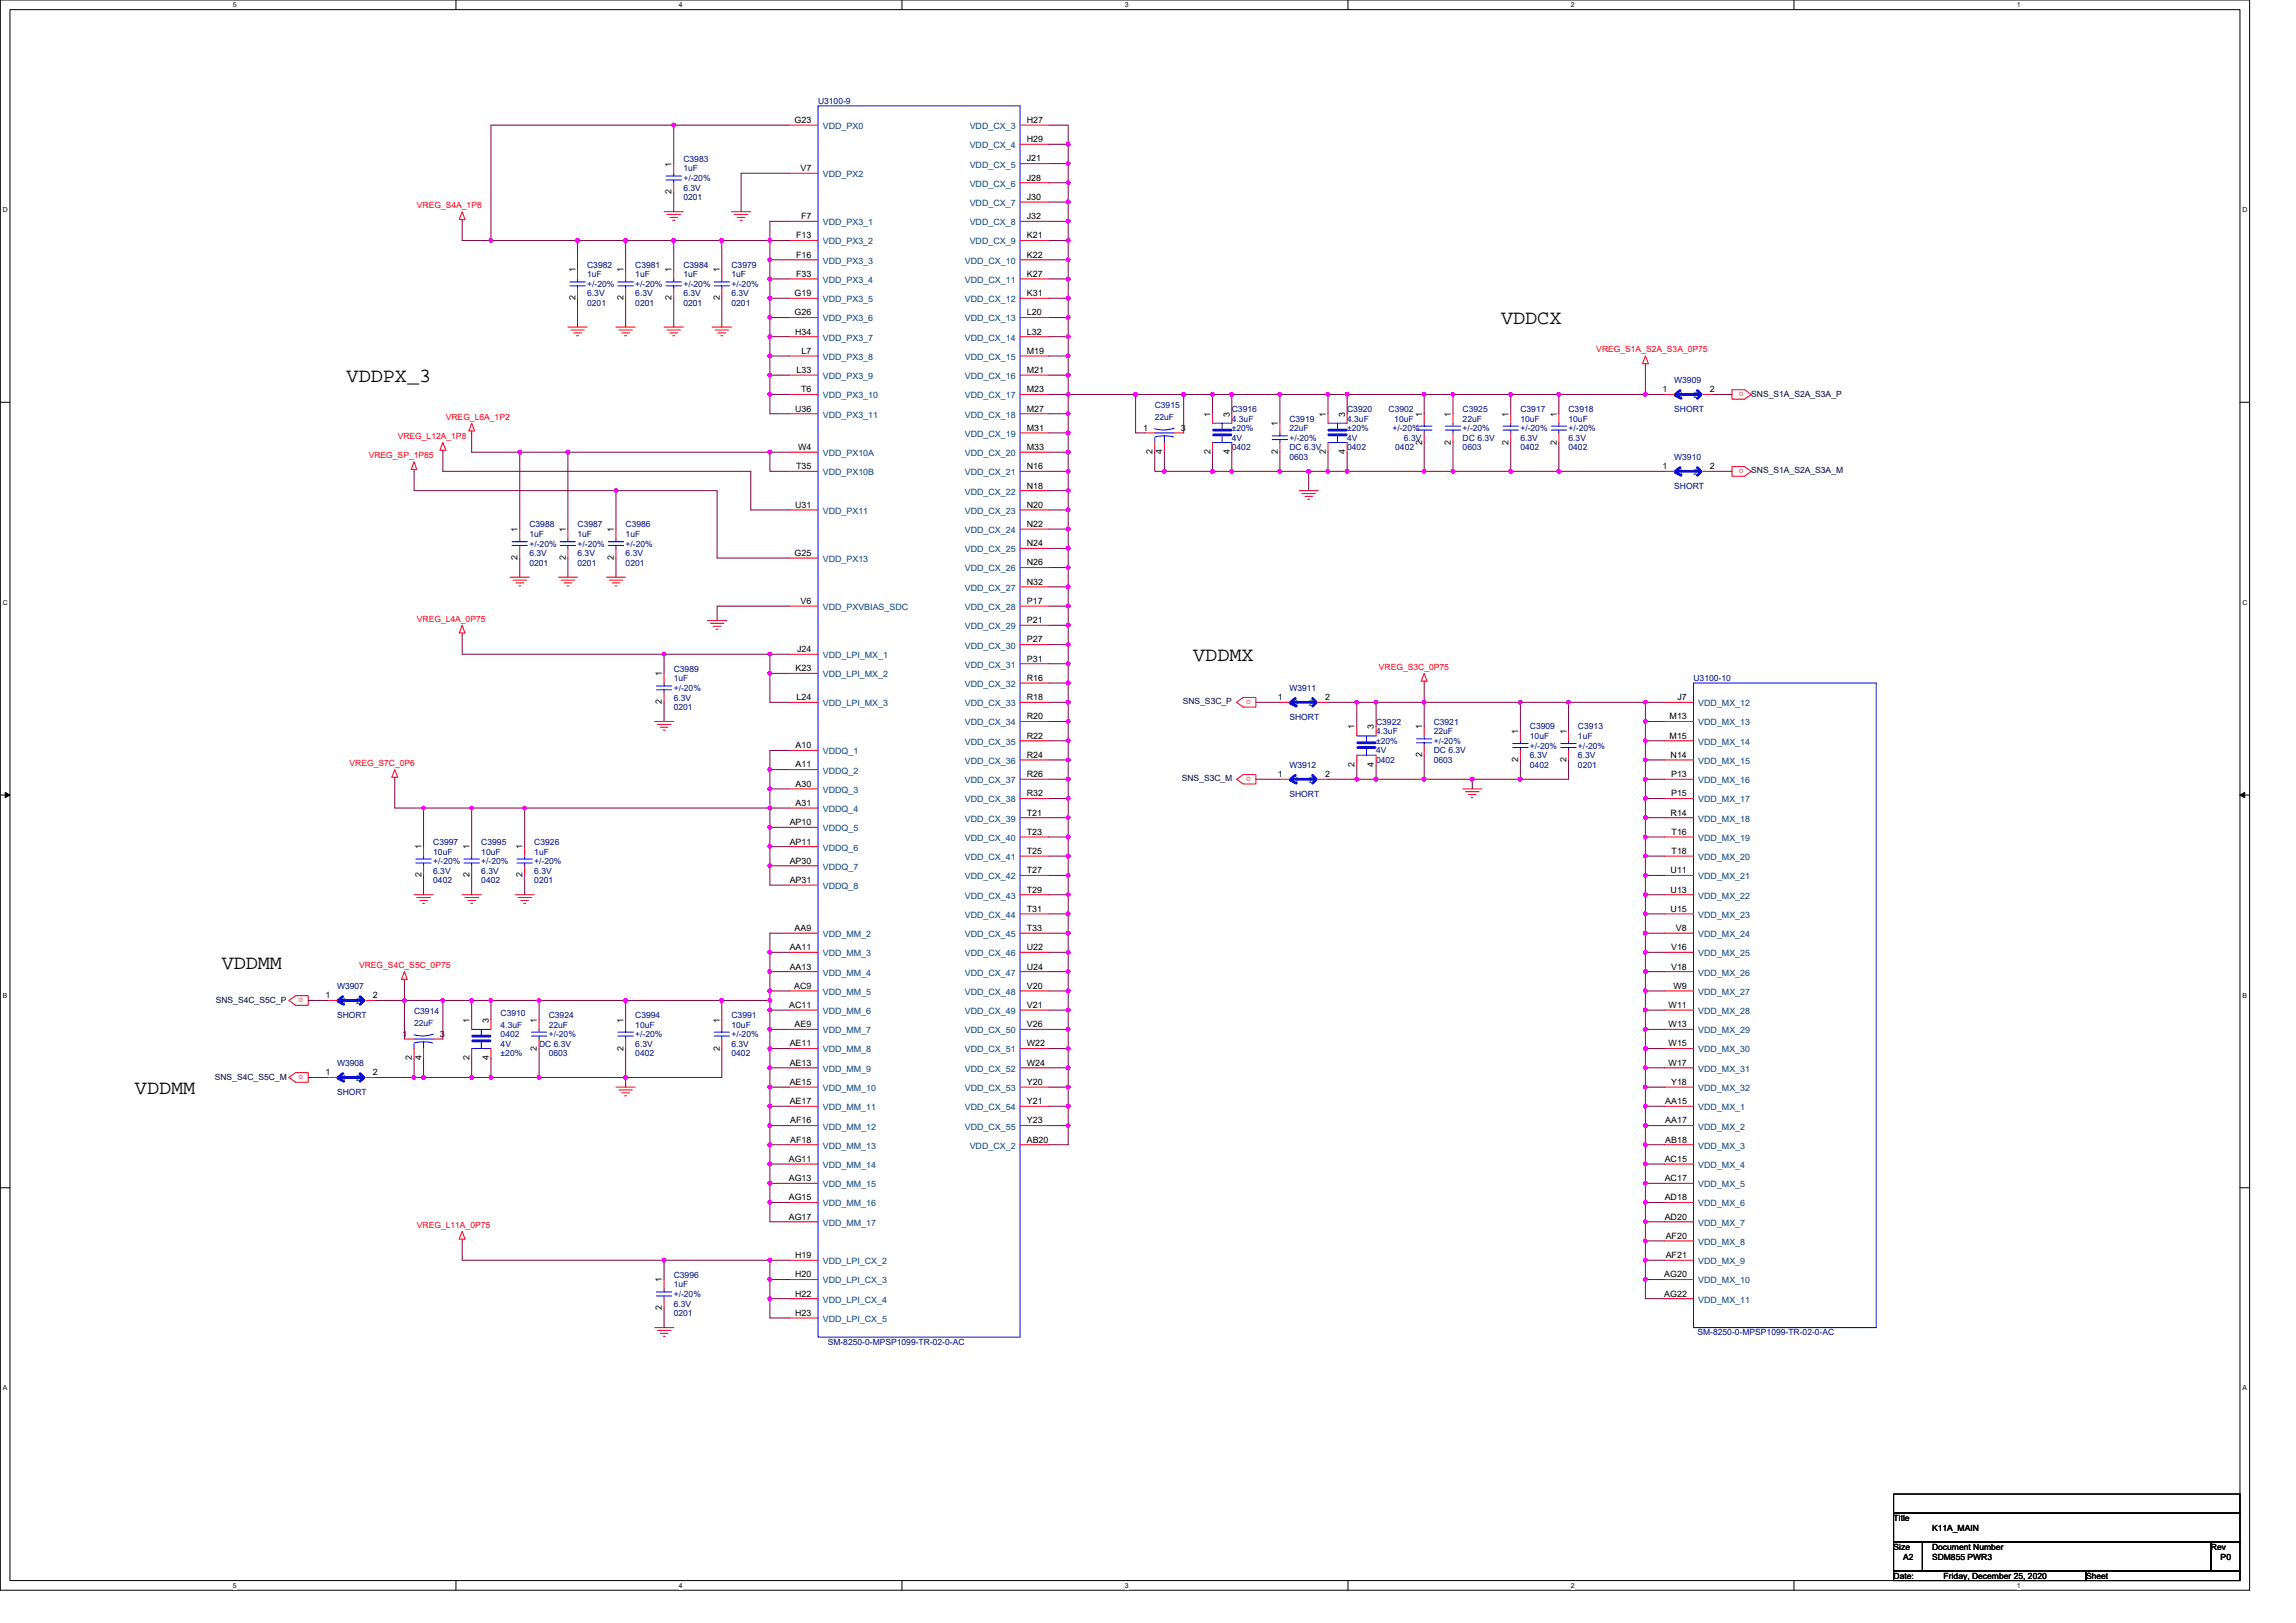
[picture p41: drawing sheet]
<svg xmlns="http://www.w3.org/2000/svg" width="297mm" height="210mm" viewBox="0 0 297 210" stroke-linecap="round" stroke-linejoin="round" font-family="sans-serif">
<defs><g id="words">
<g font-size="2.6">
<text x="194.2" y="41.9">VDDCX</text>
<text x="44.8" y="49.4">VDDPX_3</text>
<text x="154.4" y="85.5">VDDMX</text>
<text x="28.7" y="125.3">VDDMM</text>
<text x="17.5" y="141.5">VDDMM</text>
</g>
<g font-size="1.1">
<text x="102.8" y="15.9">G23</text>
<text x="132.8" y="15.9">H27</text>
<text x="86.9" y="21.5" transform="rotate(-90 86.9 21.5)">1</text>
<text x="103.6" y="22.1">V7</text>
<text x="132.8" y="18.4">H29</text>
<text x="132.8" y="20.9">J21</text>
<text x="132.8" y="23.4">J28</text>
<text x="86.9" y="25.1" transform="rotate(-90 86.9 25.1)">2</text>
<text x="103.6" y="28.4">F7</text>
<text x="132.8" y="25.9">J30</text>
<text x="132.8" y="28.4">J32</text>
<text x="74.4" y="35.2" transform="rotate(-90 74.4 35.2)">1</text>
<text x="80.7" y="35.2" transform="rotate(-90 80.7 35.2)">1</text>
<text x="86.9" y="35.2" transform="rotate(-90 86.9 35.2)">1</text>
<text x="93.1" y="35.2" transform="rotate(-90 93.1 35.2)">1</text>
<text x="103" y="30.8">F13</text>
<text x="103" y="33.3">F16</text>
<text x="103" y="35.8">F33</text>
<text x="132.8" y="33.3">K22</text>
<text x="132.8" y="35.8">K27</text>
<text x="132.8" y="30.8">K21</text>
<text x="74.4" y="38.8" transform="rotate(-90 74.4 38.8)">2</text>
<text x="80.7" y="38.8" transform="rotate(-90 80.7 38.8)">2</text>
<text x="86.9" y="38.8" transform="rotate(-90 86.9 38.8)">2</text>
<text x="93.1" y="38.8" transform="rotate(-90 93.1 38.8)">2</text>
<text x="102.8" y="38.3">G19</text>
<text x="102.8" y="40.8">G26</text>
<text x="132.8" y="38.3">K31</text>
<text x="132.8" y="40.8">L20</text>
<text x="102.9" y="43.3">H34</text>
<text x="103.7" y="45.8">L7</text>
<text x="132.8" y="43.3">L32</text>
<text x="132.8" y="45.8">M19</text>
<text x="102.9" y="53.3">U36</text>
<text x="103.1" y="48.3">L33</text>
<text x="103.6" y="50.8">T6</text>
<text x="132.8" y="48.3">M21</text>
<text x="132.8" y="50.8">M23</text>
<text x="132.8" y="53.3">M27</text>
<text x="156.6" y="53.9" transform="rotate(-90 156.6 53.9)">1</text>
<text x="159.1" y="53.9" transform="rotate(-90 159.1 53.9)">3</text>
<text x="171.5" y="53.9" transform="rotate(-90 171.5 53.9)">1</text>
<text x="174" y="53.9" transform="rotate(-90 174 53.9)">3</text>
<text x="184" y="53.9" transform="rotate(-90 184 53.9)">1</text>
<text x="187.7" y="53.9" transform="rotate(-90 187.7 53.9)">1</text>
<text x="195.2" y="53.9" transform="rotate(-90 195.2 53.9)">1</text>
<text x="201.4" y="53.9" transform="rotate(-90 201.4 53.9)">1</text>
<text x="215.1" y="50.8">1</text>
<text x="221.2" y="50.8">2</text>
<text x="103.2" y="58.2">W4</text>
<text x="132.8" y="55.7">M31</text>
<text x="132.8" y="58.2">M33</text>
<text x="147.9" y="55.7">1</text>
<text x="149.1" y="58.8" transform="rotate(-90 149.1 58.8)">2</text>
<text x="150.4" y="58.8" transform="rotate(-90 150.4 58.8)">4</text>
<text x="152.8" y="55.7">3</text>
<text x="156.6" y="58.8" transform="rotate(-90 156.6 58.8)">2</text>
<text x="159.1" y="58.8" transform="rotate(-90 159.1 58.8)">4</text>
<text x="165.3" y="58.8" transform="rotate(-90 165.3 58.8)">2</text>
<text x="165.3" y="55.1" transform="rotate(-90 165.3 55.1)">1</text>
<text x="171.5" y="58.8" transform="rotate(-90 171.5 58.8)">2</text>
<text x="174" y="58.8" transform="rotate(-90 174 58.8)">4</text>
<text x="184" y="57.5" transform="rotate(-90 184 57.5)">2</text>
<text x="187.7" y="57.5" transform="rotate(-90 187.7 57.5)">2</text>
<text x="195.2" y="57.5" transform="rotate(-90 195.2 57.5)">2</text>
<text x="201.4" y="57.5" transform="rotate(-90 201.4 57.5)">2</text>
<text x="102.9" y="65.7">U31</text>
<text x="103" y="60.7">T35</text>
<text x="132.8" y="60.7">N16</text>
<text x="132.8" y="63.2">N18</text>
<text x="132.8" y="65.7">N20</text>
<text x="215.1" y="60.7">1</text>
<text x="221.2" y="60.7">2</text>
<text x="67" y="68.8" transform="rotate(-90 67 68.8)">1</text>
<text x="73.2" y="68.8" transform="rotate(-90 73.2 68.8)">1</text>
<text x="79.4" y="68.8" transform="rotate(-90 79.4 68.8)">1</text>
<text x="102.8" y="71.9">G25</text>
<text x="132.8" y="68.2">N22</text>
<text x="132.8" y="70.7">N24</text>
<text x="67" y="72.5" transform="rotate(-90 67 72.5)">2</text>
<text x="73.2" y="72.5" transform="rotate(-90 73.2 72.5)">2</text>
<text x="79.4" y="72.5" transform="rotate(-90 79.4 72.5)">2</text>
<text x="132.8" y="73.2">N26</text>
<text x="132.8" y="75.6">N32</text>
<text x="103.6" y="78.1">V6</text>
<text x="132.8" y="78.1">P17</text>
<text x="132.8" y="80.6">P21</text>
<text x="132.8" y="83.1">P27</text>
<text x="85.6" y="87.5" transform="rotate(-90 85.6 87.5)">1</text>
<text x="102.9" y="86.8">K23</text>
<text x="103.1" y="84.4">J24</text>
<text x="132.8" y="85.6">P31</text>
<text x="132.8" y="88.1">R16</text>
<text x="85.6" y="91.1" transform="rotate(-90 85.6 91.1)">2</text>
<text x="103.1" y="90.6">L24</text>
<text x="132.8" y="90.6">R18</text>
<text x="132.8" y="93.1">R20</text>
<text x="132.8" y="95.6">R22</text>
<text x="165.3" y="90.6">1</text>
<text x="171.4" y="90.6">2</text>
<text x="175.3" y="94.3" transform="rotate(-90 175.3 94.3)">1</text>
<text x="177.8" y="94.3" transform="rotate(-90 177.8 94.3)">3</text>
<text x="184" y="94.3" transform="rotate(-90 184 94.3)">1</text>
<text x="196.4" y="95" transform="rotate(-90 196.4 95)">1</text>
<text x="202.6" y="95" transform="rotate(-90 202.6 95)">1</text>
<text x="216" y="93.1">M13</text>
<text x="216" y="95.6">M15</text>
<text x="217" y="90.6">J7</text>
<text x="102.9" y="96.8">A10</text>
<text x="102.9" y="99.3">A11</text>
<text x="102.9" y="101.8">A30</text>
<text x="132.8" y="98">R24</text>
<text x="132.8" y="100.5">R26</text>
<text x="165.3" y="100.5">1</text>
<text x="171.4" y="100.5">2</text>
<text x="175.3" y="99.2" transform="rotate(-90 175.3 99.2)">2</text>
<text x="177.8" y="99.2" transform="rotate(-90 177.8 99.2)">4</text>
<text x="184" y="98" transform="rotate(-90 184 98)">2</text>
<text x="196.4" y="98.6" transform="rotate(-90 196.4 98.6)">2</text>
<text x="202.6" y="98.6" transform="rotate(-90 202.6 98.6)">2</text>
<text x="216.1" y="98">N14</text>
<text x="216.2" y="100.5">P13</text>
<text x="102.2" y="106.8">AP10</text>
<text x="102.9" y="104.3">A31</text>
<text x="132.8" y="103">R32</text>
<text x="132.8" y="105.5">T21</text>
<text x="216.1" y="105.5">R14</text>
<text x="216.2" y="103">P15</text>
<text x="54.5" y="113.5" transform="rotate(-90 54.5 113.5)">2</text>
<text x="54.5" y="109.9" transform="rotate(-90 54.5 109.9)">1</text>
<text x="60.7" y="113.5" transform="rotate(-90 60.7 113.5)">2</text>
<text x="60.7" y="109.9" transform="rotate(-90 60.7 109.9)">1</text>
<text x="67.6" y="113.5" transform="rotate(-90 67.6 113.5)">2</text>
<text x="67.6" y="109.9" transform="rotate(-90 67.6 109.9)">1</text>
<text x="102.2" y="109.3">AP11</text>
<text x="102.2" y="111.7">AP30</text>
<text x="132.8" y="108">T23</text>
<text x="132.8" y="110.5">T25</text>
<text x="132.8" y="113">T27</text>
<text x="216.1" y="113">U11</text>
<text x="216.3" y="108">T16</text>
<text x="216.3" y="110.5">T18</text>
<text x="102.2" y="114.2">AP31</text>
<text x="132.8" y="115.5">T29</text>
<text x="132.8" y="118">T31</text>
<text x="216.1" y="115.5">U13</text>
<text x="216.1" y="118">U15</text>
<text x="102.2" y="122.9">AA11</text>
<text x="102.2" y="125.4">AA13</text>
<text x="102.8" y="120.5">AA9</text>
<text x="132.8" y="120.5">T33</text>
<text x="132.8" y="122.9">U22</text>
<text x="132.8" y="125.4">U24</text>
<text x="216.2" y="122.9">V16</text>
<text x="216.2" y="125.4">V18</text>
<text x="216.8" y="120.5">V8</text>
<text x="42.1" y="129.2">1</text>
<text x="48.2" y="129.2">2</text>
<text x="102.1" y="130.4">AC11</text>
<text x="102.7" y="127.9">AC9</text>
<text x="132.8" y="127.9">V20</text>
<text x="132.8" y="130.4">V21</text>
<text x="215.9" y="130.4">W11</text>
<text x="216.5" y="127.9">W9</text>
<text x="52.1" y="134.2">1</text>
<text x="53.3" y="137.2" transform="rotate(-90 53.3 137.2)">2</text>
<text x="54.5" y="137.2" transform="rotate(-90 54.5 137.2)">4</text>
<text x="56.9" y="134.2">3</text>
<text x="60.7" y="137.2" transform="rotate(-90 60.7 137.2)">2</text>
<text x="60.7" y="132.3" transform="rotate(-90 60.7 132.3)">1</text>
<text x="63.2" y="137.2" transform="rotate(-90 63.2 137.2)">4</text>
<text x="63.2" y="132.3" transform="rotate(-90 63.2 132.3)">3</text>
<text x="69.5" y="135.9" transform="rotate(-90 69.5 135.9)">2</text>
<text x="69.5" y="132.3" transform="rotate(-90 69.5 132.3)">1</text>
<text x="80.7" y="135.9" transform="rotate(-90 80.7 135.9)">2</text>
<text x="80.7" y="132.3" transform="rotate(-90 80.7 132.3)">1</text>
<text x="93.1" y="135.9" transform="rotate(-90 93.1 135.9)">2</text>
<text x="93.1" y="132.3" transform="rotate(-90 93.1 132.3)">1</text>
<text x="102.2" y="135.4">AE11</text>
<text x="102.2" y="137.9">AE13</text>
<text x="102.8" y="132.9">AE9</text>
<text x="132.8" y="132.9">V26</text>
<text x="132.8" y="135.4">W22</text>
<text x="132.8" y="137.9">W24</text>
<text x="215.9" y="132.9">W13</text>
<text x="215.9" y="135.4">W15</text>
<text x="215.9" y="137.9">W17</text>
<text x="42.1" y="139.1">1</text>
<text x="48.2" y="139.1">2</text>
<text x="102.2" y="140.4">AE15</text>
<text x="102.2" y="142.9">AE17</text>
<text x="132.8" y="140.4">Y20</text>
<text x="132.8" y="142.9">Y21</text>
<text x="215.4" y="142.9">AA15</text>
<text x="216.2" y="140.4">Y18</text>
<text x="102.2" y="145.4">AF16</text>
<text x="102.2" y="147.8">AF18</text>
<text x="132.8" y="145.4">Y23</text>
<text x="132.8" y="147.8">AB20</text>
<text x="215.4" y="145.4">AA17</text>
<text x="215.4" y="147.8">AB18</text>
<text x="102" y="150.3">AG11</text>
<text x="102" y="152.8">AG13</text>
<text x="102" y="155.3">AG15</text>
<text x="215.4" y="150.3">AC15</text>
<text x="215.4" y="152.8">AC17</text>
<text x="215.4" y="155.3">AD18</text>
<text x="102" y="157.8">AG17</text>
<text x="215.4" y="157.8">AD20</text>
<text x="215.5" y="160.3">AF20</text>
<text x="85.6" y="165.9" transform="rotate(-90 85.6 165.9)">1</text>
<text x="102.9" y="162.8">H19</text>
<text x="102.9" y="165.3">H20</text>
<text x="102.9" y="167.7">H22</text>
<text x="215.3" y="165.3">AG20</text>
<text x="215.3" y="167.7">AG22</text>
<text x="215.5" y="162.8">AF21</text>
<text x="85.6" y="169.5" transform="rotate(-90 85.6 169.5)">2</text>
<text x="102.9" y="170.2">H23</text>
<text x="245" y="196.8">Title</text>
<text x="245" y="200.5">Size</text>
<text x="246.2" y="201.8">A2</text>
<text x="250" y="200.5">Document Number</text>
<text x="250" y="201.8">SDM855 PWR3</text>
<text x="250" y="198">K11A_MAIN</text>
<text x="286" y="200.5">Rev</text>
<text x="287.3" y="201.8">P0</text>
<text x="245" y="204.3">Date:</text>
<text x="251.5" y="204.3">Friday, December 25, 2020</text>
<text x="269.9" y="204.3">Sheet</text>
</g>
<g font-size="1.1" fill="#000080">
<text x="105.8" y="13.5">U3100-9</text>
<text x="88.4" y="20.9">C3983</text>
<text x="88.4" y="22.2">1uF</text>
<text x="88.4" y="23.4">+/-20%</text>
<text x="88.4" y="25.9">0201</text>
<text x="88.4" y="24.7">6.3V</text>
<text x="76" y="34.6">C3982</text>
<text x="76" y="35.9">1uF</text>
<text x="82.2" y="34.6">C3981</text>
<text x="82.2" y="35.9">1uF</text>
<text x="88.4" y="34.6">C3984</text>
<text x="88.4" y="35.9">1uF</text>
<text x="94.6" y="34.6">C3979</text>
<text x="94.6" y="35.9">1uF</text>
<text x="76" y="39.6">0201</text>
<text x="76" y="38.4">6.3V</text>
<text x="76" y="37.1">+/-20%</text>
<text x="82.2" y="39.6">0201</text>
<text x="82.2" y="38.4">6.3V</text>
<text x="82.2" y="37.1">+/-20%</text>
<text x="88.4" y="39.6">0201</text>
<text x="88.4" y="38.4">6.3V</text>
<text x="88.4" y="37.1">+/-20%</text>
<text x="94.6" y="39.6">0201</text>
<text x="94.6" y="38.4">6.3V</text>
<text x="94.6" y="37.1">+/-20%</text>
<text x="149.4" y="52.8">C3915</text>
<text x="159.4" y="53.3">C3916</text>
<text x="174.3" y="53.3">C3920</text>
<text x="179.6" y="53.3">C3902</text>
<text x="189.2" y="53.3">C3925</text>
<text x="196.7" y="53.3">C3917</text>
<text x="202.9" y="53.3">C3918</text>
<text x="216.6" y="49.6">W3909</text>
<text x="216.6" y="53.3">SHORT</text>
<text x="149.4" y="54.3">22uF</text>
<text x="159.4" y="54.5">4.3uF</text>
<text x="159.4" y="58.3">0402</text>
<text x="159.4" y="57">4V</text>
<text x="159.4" y="55.8">±20%</text>
<text x="166.8" y="54.5">C3919</text>
<text x="166.8" y="55.8">22uF</text>
<text x="166.8" y="59.5">0603</text>
<text x="166.8" y="58.3">DC 6.3V</text>
<text x="166.8" y="57">+/-20%</text>
<text x="174.3" y="54.5">4.3uF</text>
<text x="174.3" y="58.3">0402</text>
<text x="174.3" y="57">4V</text>
<text x="174.3" y="55.8">±20%</text>
<text x="180.1" y="55.8">+/-20%</text>
<text x="180.4" y="54.5">10uF</text>
<text x="180.5" y="58.3">0402</text>
<text x="181.6" y="57">6.3V</text>
<text x="189.2" y="54.5">22uF</text>
<text x="189.2" y="58.3">0603</text>
<text x="189.2" y="57">DC 6.3V</text>
<text x="189.2" y="55.8">+/-20%</text>
<text x="196.7" y="54.5">10uF</text>
<text x="196.7" y="58.3">0402</text>
<text x="196.7" y="57">6.3V</text>
<text x="196.7" y="55.8">+/-20%</text>
<text x="202.9" y="54.5">10uF</text>
<text x="202.9" y="58.3">0402</text>
<text x="202.9" y="57">6.3V</text>
<text x="202.9" y="55.8">+/-20%</text>
<text x="216.6" y="59.5">W3910</text>
<text x="216.6" y="63.2">SHORT</text>
<text x="68.5" y="68.2">C3988</text>
<text x="68.5" y="69.5">1uF</text>
<text x="68.5" y="72">6.3V</text>
<text x="68.5" y="70.7">+/-20%</text>
<text x="74.7" y="68.2">C3987</text>
<text x="74.7" y="69.5">1uF</text>
<text x="74.7" y="72">6.3V</text>
<text x="74.7" y="70.7">+/-20%</text>
<text x="80.9" y="68.2">C3986</text>
<text x="80.9" y="69.5">1uF</text>
<text x="80.9" y="72">6.3V</text>
<text x="80.9" y="70.7">+/-20%</text>
<text x="68.5" y="73.2">0201</text>
<text x="74.7" y="73.2">0201</text>
<text x="80.9" y="73.2">0201</text>
<text x="87.2" y="86.9">C3989</text>
<text x="87.2" y="88.1">1uF</text>
<text x="87.2" y="89.4">+/-20%</text>
<text x="166.8" y="89.4">W3911</text>
<text x="219.1" y="88.1">U3100-10</text>
<text x="87.2" y="91.9">0201</text>
<text x="87.2" y="90.6">6.3V</text>
<text x="166.8" y="93.1">SHORT</text>
<text x="178" y="93.7">C3922</text>
<text x="178" y="95">4.3uF</text>
<text x="185.5" y="93.7">C3921</text>
<text x="185.5" y="95">22uF</text>
<text x="197.9" y="94.4">C3909</text>
<text x="197.9" y="95.6">10uF</text>
<text x="204.1" y="94.4">C3913</text>
<text x="204.1" y="95.6">1uF</text>
<text x="166.8" y="99.3">W3912</text>
<text x="178" y="98.7">0402</text>
<text x="178" y="97.5">4V</text>
<text x="178" y="96.2">±20%</text>
<text x="185.5" y="98.7">0603</text>
<text x="185.5" y="97.5">DC 6.3V</text>
<text x="185.5" y="96.2">+/-20%</text>
<text x="197.9" y="99.3">0402</text>
<text x="197.9" y="98.1">6.3V</text>
<text x="197.9" y="96.9">+/-20%</text>
<text x="204.1" y="99.3">0201</text>
<text x="204.1" y="98.1">6.3V</text>
<text x="204.1" y="96.9">+/-20%</text>
<text x="166.8" y="103.1">SHORT</text>
<text x="56" y="109.3">C3997</text>
<text x="56" y="110.6">10uF</text>
<text x="56" y="113">6.3V</text>
<text x="56" y="111.8">+/-20%</text>
<text x="62.3" y="109.3">C3995</text>
<text x="62.3" y="110.6">10uF</text>
<text x="62.3" y="113">6.3V</text>
<text x="62.3" y="111.8">+/-20%</text>
<text x="69.1" y="109.3">C3926</text>
<text x="69.1" y="110.6">1uF</text>
<text x="69.1" y="113">6.3V</text>
<text x="69.1" y="111.8">+/-20%</text>
<text x="56" y="114.3">0402</text>
<text x="62.3" y="114.3">0402</text>
<text x="69.1" y="114.3">0201</text>
<text x="43.6" y="128">W3907</text>
<text x="43.6" y="131.7">SHORT</text>
<text x="53.6" y="131.2">C3914</text>
<text x="64.8" y="131.4">C3910</text>
<text x="71" y="131.7">C3924</text>
<text x="82.2" y="131.7">C3994</text>
<text x="94.6" y="131.7">C3991</text>
<text x="43.6" y="137.9">W3908</text>
<text x="53.6" y="132.7">22uF</text>
<text x="64.8" y="132.9">4.3uF</text>
<text x="64.8" y="134.2">0402</text>
<text x="64.8" y="135.4">4V</text>
<text x="64.8" y="136.7">±20%</text>
<text x="69.7" y="135.4">DC 6.3V</text>
<text x="71" y="132.9">22uF</text>
<text x="71" y="136.7">0603</text>
<text x="71" y="134.2">+/-20%</text>
<text x="82.2" y="132.9">10uF</text>
<text x="82.2" y="136.7">0402</text>
<text x="82.2" y="135.4">6.3V</text>
<text x="82.2" y="134.2">+/-20%</text>
<text x="94.6" y="132.9">10uF</text>
<text x="94.6" y="136.7">0402</text>
<text x="94.6" y="135.4">6.3V</text>
<text x="94.6" y="134.2">+/-20%</text>
<text x="43.6" y="141.7">SHORT</text>
<text x="87.2" y="165.3">C3996</text>
<text x="87.2" y="166.6">1uF</text>
<text x="87.2" y="167.8">+/-20%</text>
<text x="87.2" y="170.3">0201</text>
<text x="87.2" y="169">6.3V</text>
<text x="219.6" y="172.8">SM-8250-0-MPSP1099-TR-02-0-AC</text>
<text x="107.1" y="174">SM-8250-0-MPSP1099-TR-02-0-AC</text>
</g>
<g font-size="1.1" fill="#004080">
<text x="106.4" y="16.7">VDD_PX0</text>
<text x="125.5" y="16.7">VDD_CX_3</text>
<text x="106.4" y="22.9">VDD_PX2</text>
<text x="125.5" y="19.2">VDD_CX_4</text>
<text x="125.5" y="21.7">VDD_CX_5</text>
<text x="106.4" y="29.1">VDD_PX3_1</text>
<text x="125.5" y="24.2">VDD_CX_6</text>
<text x="125.5" y="26.6">VDD_CX_7</text>
<text x="125.5" y="29.1">VDD_CX_8</text>
<text x="106.4" y="31.6">VDD_PX3_2</text>
<text x="106.4" y="34.1">VDD_PX3_3</text>
<text x="124.8" y="34.1">VDD_CX_10</text>
<text x="125.5" y="31.6">VDD_CX_9</text>
<text x="106.4" y="36.6">VDD_PX3_4</text>
<text x="106.4" y="39.1">VDD_PX3_5</text>
<text x="106.4" y="41.6">VDD_PX3_6</text>
<text x="124.8" y="36.6">VDD_CX_11</text>
<text x="124.8" y="39.1">VDD_CX_12</text>
<text x="124.8" y="41.6">VDD_CX_13</text>
<text x="106.4" y="44.1">VDD_PX3_7</text>
<text x="106.4" y="46.6">VDD_PX3_8</text>
<text x="124.8" y="44.1">VDD_CX_14</text>
<text x="124.8" y="46.6">VDD_CX_15</text>
<text x="106.4" y="49">VDD_PX3_9</text>
<text x="106.4" y="51.5">VDD_PX3_10</text>
<text x="124.8" y="49">VDD_CX_16</text>
<text x="124.8" y="51.5">VDD_CX_17</text>
<text x="217.2" y="51.5">1</text>
<text x="219.1" y="51.5">2</text>
<text x="106.4" y="54">VDD_PX3_11</text>
<text x="106.4" y="59">VDD_PX10A</text>
<text x="124.8" y="54">VDD_CX_18</text>
<text x="124.8" y="56.5">VDD_CX_19</text>
<text x="124.8" y="59">VDD_CX_20</text>
<text x="106.4" y="61.5">VDD_PX10B</text>
<text x="124.8" y="61.5">VDD_CX_21</text>
<text x="124.8" y="64">VDD_CX_22</text>
<text x="217.2" y="61.5">1</text>
<text x="219.1" y="61.5">2</text>
<text x="106.4" y="66.5">VDD_PX11</text>
<text x="124.8" y="66.5">VDD_CX_23</text>
<text x="124.8" y="69">VDD_CX_24</text>
<text x="124.8" y="71.5">VDD_CX_25</text>
<text x="106.4" y="72.7">VDD_PX13</text>
<text x="124.8" y="73.9">VDD_CX_26</text>
<text x="124.8" y="76.4">VDD_CX_27</text>
<text x="106.4" y="78.9">VDD_PXVBIAS_SDC</text>
<text x="124.8" y="78.9">VDD_CX_28</text>
<text x="124.8" y="81.4">VDD_CX_29</text>
<text x="124.8" y="83.9">VDD_CX_30</text>
<text x="106.4" y="85.2">VDD_LPI_MX_1</text>
<text x="106.4" y="87.6">VDD_LPI_MX_2</text>
<text x="124.8" y="86.4">VDD_CX_31</text>
<text x="124.8" y="88.9">VDD_CX_32</text>
<text x="106.4" y="91.4">VDD_LPI_MX_3</text>
<text x="124.8" y="91.4">VDD_CX_33</text>
<text x="124.8" y="93.9">VDD_CX_34</text>
<text x="167.4" y="91.4">1</text>
<text x="169.3" y="91.4">2</text>
<text x="219.7" y="91.4">VDD_MX_12</text>
<text x="219.7" y="93.9">VDD_MX_13</text>
<text x="106.4" y="97.6">VDDQ_1</text>
<text x="106.4" y="100.1">VDDQ_2</text>
<text x="124.8" y="96.4">VDD_CX_35</text>
<text x="124.8" y="98.8">VDD_CX_36</text>
<text x="124.8" y="101.3">VDD_CX_37</text>
<text x="167.4" y="101.3">1</text>
<text x="169.3" y="101.3">2</text>
<text x="219.7" y="96.4">VDD_MX_14</text>
<text x="219.7" y="98.8">VDD_MX_15</text>
<text x="219.7" y="101.3">VDD_MX_16</text>
<text x="106.4" y="102.6">VDDQ_3</text>
<text x="106.4" y="105.1">VDDQ_4</text>
<text x="106.4" y="107.5">VDDQ_5</text>
<text x="124.8" y="103.8">VDD_CX_38</text>
<text x="124.8" y="106.3">VDD_CX_39</text>
<text x="219.7" y="103.8">VDD_MX_17</text>
<text x="219.7" y="106.3">VDD_MX_18</text>
<text x="106.4" y="110">VDDQ_6</text>
<text x="106.4" y="112.5">VDDQ_7</text>
<text x="124.8" y="108.8">VDD_CX_40</text>
<text x="124.8" y="111.3">VDD_CX_41</text>
<text x="124.8" y="113.8">VDD_CX_42</text>
<text x="219.7" y="108.8">VDD_MX_19</text>
<text x="219.7" y="111.3">VDD_MX_20</text>
<text x="219.7" y="113.8">VDD_MX_21</text>
<text x="106.4" y="115">VDDQ_8</text>
<text x="124.8" y="116.3">VDD_CX_43</text>
<text x="124.8" y="118.7">VDD_CX_44</text>
<text x="219.7" y="116.3">VDD_MX_22</text>
<text x="219.7" y="118.7">VDD_MX_23</text>
<text x="106.4" y="121.2">VDD_MM_2</text>
<text x="106.4" y="123.7">VDD_MM_3</text>
<text x="124.8" y="121.2">VDD_CX_45</text>
<text x="124.8" y="123.7">VDD_CX_46</text>
<text x="219.7" y="121.2">VDD_MX_24</text>
<text x="219.7" y="123.7">VDD_MX_25</text>
<text x="44.2" y="129.9">1</text>
<text x="46.1" y="129.9">2</text>
<text x="106.4" y="126.2">VDD_MM_4</text>
<text x="106.4" y="128.7">VDD_MM_5</text>
<text x="106.4" y="131.2">VDD_MM_6</text>
<text x="124.8" y="126.2">VDD_CX_47</text>
<text x="124.8" y="128.7">VDD_CX_48</text>
<text x="124.8" y="131.2">VDD_CX_49</text>
<text x="219.7" y="126.2">VDD_MX_26</text>
<text x="219.7" y="128.7">VDD_MX_27</text>
<text x="219.7" y="131.2">VDD_MX_28</text>
<text x="106.4" y="133.7">VDD_MM_7</text>
<text x="106.4" y="136.2">VDD_MM_8</text>
<text x="124.8" y="133.7">VDD_CX_50</text>
<text x="124.8" y="136.2">VDD_CX_51</text>
<text x="219.7" y="133.7">VDD_MX_29</text>
<text x="219.7" y="136.2">VDD_MX_30</text>
<text x="44.2" y="139.9">1</text>
<text x="46.1" y="139.9">2</text>
<text x="106.4" y="138.7">VDD_MM_9</text>
<text x="106.4" y="141.2">VDD_MM_10</text>
<text x="106.4" y="143.6">VDD_MM_11</text>
<text x="124.8" y="138.7">VDD_CX_52</text>
<text x="124.8" y="141.2">VDD_CX_53</text>
<text x="124.8" y="143.6">VDD_CX_54</text>
<text x="219.7" y="138.7">VDD_MX_31</text>
<text x="219.7" y="141.2">VDD_MX_32</text>
<text x="219.7" y="143.6">VDD_MX_1</text>
<text x="106.4" y="146.1">VDD_MM_12</text>
<text x="106.4" y="148.6">VDD_MM_13</text>
<text x="124.8" y="146.1">VDD_CX_55</text>
<text x="125.5" y="148.6">VDD_CX_2</text>
<text x="219.7" y="146.1">VDD_MX_2</text>
<text x="219.7" y="148.6">VDD_MX_3</text>
<text x="106.4" y="151.1">VDD_MM_14</text>
<text x="106.4" y="153.6">VDD_MM_15</text>
<text x="219.7" y="151.1">VDD_MX_4</text>
<text x="219.7" y="153.6">VDD_MX_5</text>
<text x="106.4" y="156.1">VDD_MM_16</text>
<text x="106.4" y="158.6">VDD_MM_17</text>
<text x="219.7" y="156.1">VDD_MX_6</text>
<text x="219.7" y="158.6">VDD_MX_7</text>
<text x="219.7" y="161.1">VDD_MX_8</text>
<text x="106.4" y="163.6">VDD_LPI_CX_2</text>
<text x="106.4" y="166.1">VDD_LPI_CX_3</text>
<text x="219.7" y="163.6">VDD_MX_9</text>
<text x="219.7" y="166.1">VDD_MX_10</text>
<text x="106.4" y="168.5">VDD_LPI_CX_4</text>
<text x="106.4" y="171">VDD_LPI_CX_5</text>
<text x="219.7" y="168.5">VDD_MX_11</text>
</g>
<g font-size="1.1" fill="#f00">
<text x="53.9" y="26.9">VREG_S4A_1P8</text>
<text x="206.5" y="45.6">VREG_S1A_S2A_S3A_0P75</text>
<text x="225.6" y="50.7" transform="rotate(180 225.6 50.7)">o</text>
<text x="47.7" y="59.3">VREG_SP_1P85</text>
<text x="51.5" y="56.8">VREG_L12A_1P8</text>
<text x="57.7" y="54.3">VREG_L6A_1P2</text>
<text x="225.6" y="60.7" transform="rotate(180 225.6 60.7)">o</text>
<text x="53.9" y="80.4">VREG_L4A_0P75</text>
<text x="178.4" y="86.7">VREG_S3C_0P75</text>
<text x="161.8" y="90.6" transform="rotate(180 161.8 90.6)">o</text>
<text x="45.2" y="99.1">VREG_S7C_0P6</text>
<text x="161.8" y="100.5" transform="rotate(180 161.8 100.5)">o</text>
<text x="46.5" y="125.2">VREG_S4C_S5C_0P75</text>
<text x="39.2" y="129.2" transform="rotate(180 39.2 129.2)">o</text>
<text x="39.2" y="139.1" transform="rotate(180 39.2 139.1)">o</text>
<text x="53.9" y="158.8">VREG_L11A_0P75</text>
</g>
<g font-size="1.1" fill="#000040">
<text x="226.6" y="51.3">SNS_S1A_S2A_S3A_P</text>
<text x="226.6" y="61.3">SNS_S1A_S2A_S3A_M</text>
<text x="153" y="91.1">SNS_S3C_P</text>
<text x="152.9" y="101.1">SNS_S3C_M</text>
<text x="27.9" y="129.7">SNS_S4C_S5C_P</text>
<text x="27.8" y="139.7">SNS_S4C_S5C_M</text>
</g>
<g font-size=".9">
<text x="30.1" y="1">5</text>
<text x="87.8" y="1">4</text>
<text x="145.5" y="1">3</text>
<text x="203.2" y="1">2</text>
<text x="260.9" y="1">1</text>
<text x=".4" y="27.5">D</text>
<text x="290.1" y="27.5">D</text>
<text x=".4" y="78.3">C</text>
<text x="290.1" y="78.3">C</text>
<text x=".4" y="129.1">B</text>
<text x="290.1" y="129.1">B</text>
<text x=".4" y="179.9">A</text>
<text x="290.1" y="179.9">A</text>
<text x="30.1" y="205.4">5</text>
<text x="87.8" y="205.4">4</text>
<text x="145.5" y="205.4">3</text>
<text x="203.2" y="205.4">2</text>
<text x="260.9" y="205.4">1</text>
</g>
</g></defs>
<path d="M0 0h291v205.7h-291zM1.3 1.2h288.5v203.3h-288.5z" fill="none" stroke="#000" stroke-width=".13"/>
<g fill="#fff">
<path d="M30.1 .1h.5v1h-.5z"/>
<path d="M30.1 204.6h.5v1h-.5z"/>
</g>
<path d="M59 0v1.2M59 204.5v1.2" fill="none" stroke="#000" stroke-width=".13"/>
<g fill="#fff">
<path d="M87.8 .1h.5v1h-.5z"/>
<path d="M87.8 204.6h.5v1h-.5z"/>
</g>
<path d="M116.7 0v1.2M116.7 204.5v1.2" fill="none" stroke="#000" stroke-width=".13"/>
<g fill="#fff">
<path d="M145.5 .1h.5v1h-.5z"/>
<path d="M145.5 204.6h.5v1h-.5z"/>
</g>
<path d="M174.4 0v1.2M174.4 204.5v1.2" fill="none" stroke="#000" stroke-width=".13"/>
<g fill="#fff">
<path d="M203.2 .1h.5v1h-.5z"/>
<path d="M203.2 204.6h.5v1h-.5z"/>
</g>
<path d="M232.1 0v1.2M232.1 204.5v1.2" fill="none" stroke="#000" stroke-width=".13"/>
<g fill="#fff">
<path d="M260.9 .1h.5v1h-.5z"/>
<path d="M260.9 204.6h.5v1h-.5z"/>
<path d="M.4 26.6h.6v1h-.6z"/>
<path d="M290.1 26.6h.6v1h-.6z"/>
<path d="M.4 77.4h.6v1h-.6z"/>
<path d="M290.1 77.4h.6v1h-.6z"/>
</g>
<path d="M0 52h1.3M289.8 52h1.2" fill="none" stroke="#000" stroke-width=".13"/>
<g fill="#fff">
<path d="M.4 128.3h.5v1h-.5z"/>
<path d="M290.1 128.3h.6v1h-.6z"/>
</g>
<path d="M0 102.9h1.3M289.8 102.9h1.2" fill="none" stroke="#000" stroke-width=".13"/>
<path d="M.7 102.5l.6 .4-.6 .3zM289.8 102.9l.6-.4v.7z" fill="#000" stroke="#000" stroke-width=".13"/>
<g fill="#fff">
<path d="M.4 179.1h.5v1h-.5z"/>
<path d="M290.1 179.1h.6v1h-.6z"/>
</g>
<path d="M0 153.7h1.3M289.8 153.7h1.2M245 199.5h3.7v3.7h-3.7zM245 193.3h44.8v2.5h-44.8zM245 195.8h44.8v3.7h-44.8zM248.7 199.5h37.3v3.7h-37.3zM286 199.5h3.8v3.7h-3.8zM245 203.2h24.9v1.3h-24.9zM269.9 203.2h19.9v1.3h-19.9z" fill="none" stroke="#000" stroke-width=".13"/>
<g fill="none" stroke="#f00" stroke-width=".13">
<path d="M102.1 16.2h3.7M132 16.2h3.7M132 18.7h3.7M59.8 27.4l.4 1h-.8zM59.8 28.4v.2M74.7 34.9v1.2M74.7 37.3v1.3M80.9 34.9v1.2M80.9 37.3v1.3M85.9 27.4h2.5M86.3 27.7h1.7M86.7 28.1h1"/>
<path d="M87 28.5h.3M87.2 34.9v1.2M87.2 37.3v1.3M87.2 21.2v1.2M87.2 23.6v1.3M93.4 34.9v1.2M93.4 37.3v1.3M94.6 27.4h2.5M95 27.7h1.7M95.4 28.1h1M95.8 28.5h.2M102.1 22.4h3.7"/>
<path d="M102.1 28.6h3.7M102.1 31.1h3.7M102.1 33.6h3.7M102.1 36.1h3.7M102.1 38.6h3.7M132 21.2h3.7M132 23.6h3.7M132 26.1h3.7M132 28.6h3.7M132 31.1h3.7M132 33.6h3.7M132 36.1h3.7"/>
<path d="M132 38.6h3.7M53.6 59.8l.3 .9h-.7zM57.3 57.3l.4 1h-.8zM57.3 58.3v.2M61 55.8v.2M61 54.8l.4 1h-.7zM73.5 42.3h2.5M73.8 42.7h1.8M74.2 43.1h1M74.6 43.4h.2M79.7 42.3h2.5M80.1 42.7h1.7"/>
<path d="M80.5 43.1h.9M80.8 43.4h.3M85.9 42.3h2.5M86.3 42.7h1.7M86.7 43.1h1M87 43.4h.3M92.1 42.3h2.5M92.5 42.7h1.8M92.9 43.1h1M93.3 43.4h.2M102.1 41.1h3.7M102.1 43.6h3.7"/>
<path d="M102.1 46.1h3.7M102.1 48.5h3.7M102.1 51h3.7M102.1 53.5h3.7M102.1 58.5h3.7M132 41.1h3.7M132 43.6h3.7M132 46.1h3.7M132 48.5h3.7M132 51h3.7M132 53.5h3.7M132 56h3.7"/>
<path d="M132 58.5h3.7M148.1 56h1.3M149.4 57.3v1.2M150.6 57.3v1.2M151.9 56h1.2M156.9 53.5v1.3M156.9 57.3v1.2M159.4 53.5v1.3M159.4 57.3v1.2M165.6 54.8v1.2M165.6 57.3v1.2M171.8 53.5v1.3"/>
<path d="M171.8 57.3v1.2M174.3 53.5v1.3M174.3 57.3v1.2M184.3 53.5v1.3M184.3 56v1.3M188 53.5v1.3M188 56v1.3M195.4 53.5v1.3M195.4 56v1.3M201.7 53.5v1.3M201.7 56v1.3M212.9 47.1v.2"/>
<path d="M212.9 46.1l.4 1h-.8zM215.4 51h1.2M220.3 51h1.3M224.1 50.4h1.6l.9 .6-.9 .6h-1.6zM53.6 60.7v.3M66 74.7h2.5M66.4 75.1h1.7M66.8 75.4h1M67.1 75.8h.3M67.2 68.5v1.2M67.2 71v1.2M72.2 74.7h2.5"/>
<path d="M72.6 75.1h1.8M73 75.4h1M73.4 75.8h.2M73.5 68.5v1.2M73.5 71v1.2M78.5 74.7h2.4M78.8 75.1h1.8M79.2 75.4h1M79.6 75.8h.2M79.7 68.5v1.2M79.7 71v1.2M102.1 61h3.7"/>
<path d="M102.1 66h3.7M102.1 72.2h3.7M102.1 78.4h3.7M132 61h3.7M132 63.5h3.7M132 66h3.7M132 68.5h3.7M132 71h3.7M132 73.4h3.7M132 75.9h3.7M132 78.4h3.7M168.1 63.5h2.5"/>
<path d="M168.4 63.9h1.8M168.8 64.2h1M169.2 64.6h.2M215.4 61h1.2M220.3 61h1.3M224.1 60.4h1.6l.9 .6-.9 .6h-1.6zM51.1 99.6l.4 1h-.8zM59.8 80.9l.4 1h-.8zM59.8 81.9v.2M84.7 93.3h2.5M85 93.7h1.8M85.4 94.1h1"/>
<path d="M85.8 94.5h.2M85.9 87.1v1.3M85.9 89.6v1.3M91.5 80.3h2.5M91.9 80.6h1.7M92.3 81h1M92.6 81.4h.3M102.1 84.6h3.7M102.1 87.1h3.7M102.1 90.9h3.7M102.1 97.1h3.7M102.1 99.6h3.7"/>
<path d="M132 80.9h3.7M132 83.4h3.7M132 85.9h3.7M132 88.4h3.7M132 90.9h3.7M132 93.3h3.7M132 95.8h3.7M132 98.3h3.7M160 90.9l.8-.7h1.7v1.3h-1.7zM165.6 90.9h1.2M170.6 90.9h1.2M175.5 94v1.2"/>
<path d="M175.5 97.7v1.3M178 94v1.2M178 97.7v1.3M184.3 88.1v.3M184.3 87.1l.3 1h-.7zM184.3 94v1.2M184.3 96.5v1.2M196.7 94.6v1.2M196.7 97.1v1.2M202.9 94.6v1.2M202.9 97.1v1.2M215.4 90.9h3.7"/>
<path d="M215.4 93.3h3.7M215.4 95.8h3.7M215.4 98.3h3.7M51.1 100.6v.2M53.6 115.8h2.4M53.9 116.1h1.8M54.3 116.5h1M54.7 116.9h.2M54.8 109.5v1.3M54.8 112v1.3M59.8 115.8h2.5M60.2 116.1h1.7"/>
<path d="M60.5 116.5h1M60.9 116.9h.2M61 109.5v1.3M61 112v1.3M66.6 115.8h2.5M67 116.1h1.7M67.4 116.5h1M67.8 116.9h.2M67.9 109.5v1.3M67.9 112v1.3M102.1 102.1h3.7M102.1 104.5h3.7"/>
<path d="M102.1 107h3.7M102.1 109.5h3.7M102.1 112h3.7M102.1 114.5h3.7M132 100.8h3.7M132 103.3h3.7M132 105.8h3.7M132 108.3h3.7M132 110.8h3.7M132 113.3h3.7M132 115.8h3.7M132 118.2h3.7"/>
<path d="M160 100.8l.8-.6h1.7v1.2h-1.7zM165.6 100.8h1.2M170.6 100.8h1.2M189.2 102.1h2.5M189.6 102.4h1.7M190 102.8h1M190.3 103.2h.3M215.4 100.8h3.7M215.4 103.3h3.7M215.4 105.8h3.7M215.4 108.3h3.7M215.4 110.8h3.7"/>
<path d="M215.4 113.3h3.7M215.4 115.8h3.7M215.4 118.2h3.7M37.4 129.4l.8-.6h1.7v1.3h-1.7zM37.4 139.4l.8-.6h1.7v1.2h-1.7zM42.4 129.4h1.2M42.4 139.4h1.2M47.3 129.4h1.3M47.3 139.4h1.3M52.3 134.4h1.3M52.3 125.7l.4 1h-.8zM52.3 126.7v.3"/>
<path d="M53.6 135.7v1.2M54.8 135.7v1.2M56 134.4h1.3M61 131.9v1.3M61 135.7v1.2M63.5 131.9v1.3M63.5 135.7v1.2M69.7 131.9v1.3M69.7 134.4v1.3M80.9 131.9v1.3M80.9 134.4v1.3M93.4 131.9v1.3"/>
<path d="M93.4 134.4v1.3M102.1 120.7h3.7M102.1 123.2h3.7M102.1 125.7h3.7M102.1 128.2h3.7M102.1 130.7h3.7M102.1 133.2h3.7M102.1 135.7h3.7M102.1 138.2h3.7M132 120.7h3.7M132 123.2h3.7M132 125.7h3.7"/>
<path d="M132 128.2h3.7M132 130.7h3.7M132 133.2h3.7M132 135.7h3.7M132 138.2h3.7M215.4 120.7h3.7M215.4 123.2h3.7M215.4 125.7h3.7M215.4 128.2h3.7M215.4 130.7h3.7M215.4 133.2h3.7M215.4 135.7h3.7"/>
<path d="M215.4 138.2h3.7M59.8 159.3l.4 1h-.8zM79.7 140.7h2.5M80.1 141h1.7M80.5 141.4h.9M80.8 141.8h.3M102.1 140.7h3.7M102.1 143.1h3.7M102.1 145.6h3.7M102.1 148.1h3.7M102.1 150.6h3.7M102.1 153.1h3.7"/>
<path d="M102.1 155.6h3.7M102.1 158.1h3.7M132 140.7h3.7M132 143.1h3.7M132 145.6h3.7M132 148.1h3.7M215.4 140.7h3.7M215.4 143.1h3.7M215.4 145.6h3.7M215.4 148.1h3.7M215.4 150.6h3.7M215.4 153.1h3.7"/>
<path d="M215.4 155.6h3.7M215.4 158.1h3.7M59.8 160.3v.2M84.7 171.8h2.5M85 172.1h1.8M85.4 172.5h1M85.8 172.9h.2M85.9 165.5v1.3M85.9 168v1.3M102.1 163h3.7M102.1 165.5h3.7M102.1 168h3.7"/>
<path d="M102.1 170.5h3.7M215.4 160.5h3.7M215.4 163h3.7M215.4 165.5h3.7M215.4 168h3.7"/>
</g>
<g fill="none" stroke="#00f" stroke-width=".36">
<path d="M157 55.6h2.2M157 56.3h2.2M171.9 55.6h2.3M171.9 56.3h2.3M216.7 51.2l.8 .3M217 51h2.7M217.4 50.5l-.7 .5M219.6 50.5l.4 .4M220.1 51l-.5 .5M216.7 61.1l.8 .4M217 61h2.7M217.4 60.5l-.7 .5"/>
<path d="M219.6 60.5l.4 .4M220.1 61l-.5 .5M166.9 91l.8 .4M167.2 90.9h2.7M167.6 90.4l-.7 .5M169.8 90.4l.4 .3M170.3 90.9l-.5 .5M175.7 96.1h2.2M175.7 96.7h2.2M166.9 100.9l.8 .4M167.2 100.8h2.7M167.6 100.3l-.7 .5"/>
<path d="M169.8 100.3l.4 .4M170.3 100.8l-.5 .5M43.7 129.6l.8 .3M43.7 139.5l.8 .4M44 129.4h2.7M44 139.4h2.7M44.3 128.9l-.6 .5M44.3 138.9l-.6 .5M46.6 128.9l.4 .4M46.6 138.9l.4 .4M47.1 129.4l-.5 .5M47.1 139.4l-.5 .5"/>
<path d="M61.1 134h2.3M61.1 134.7h2.3"/>
</g>
<g fill="none" stroke="#00f" stroke-width=".13">
<path d="M105.8 13.7h26.2v159.3h-26.2zM73.7 36.5h2M73.7 37h2M74.7 36.1v.4M74.7 37v.3M79.9 36.5h2M79.9 37h2M80.9 36.1v.4M80.9 37v.3M86.2 36.5h2M86.2 37h2M86.2 22.8h2"/>
<path d="M86.2 23.3h2M87.2 36.1v.4M87.2 37v.3M87.2 22.4v.4M87.2 23.3v.3M92.4 36.5h2M92.4 37h2M93.4 36.1v.4M93.4 37v.3M149.4 56h2.5M149.4 56.6v.7M149.4 56.5a5 5 0 0 1 2.4 0"/>
<path d="M150.6 56.4v.9M151.9 55.4a4.3 4.3 0 0 1-2.5 .1M156.9 57.3h2.5M156.9 54.8h2.5M158.1 54.8v.7M158.1 56.4v.9M164.6 56.4h2M164.6 56.9h2M165.6 56v.4M165.6 56.9v.4M171.8 57.3h2.5M171.8 54.8h2.5"/>
<path d="M173 54.8v.7M173 56.4v.9M183.3 55.1h1.9M183.3 55.6h1.9M184.3 54.8v.3M184.3 55.6v.4M187 55.1h2M187 55.6h2M188 54.8v.3M188 55.6v.4M194.5 55.1h1.9M194.5 55.6h1.9"/>
<path d="M195.4 54.8v.3M195.4 55.6v.4M200.7 55.1h2M200.7 55.6h2M201.7 54.8v.3M201.7 55.6v.4M66.2 70.1h2M66.2 70.6h2M67.2 69.7v.4M67.2 70.6v.4M72.5 70.1h2M72.5 70.6h2"/>
<path d="M73.5 69.7v.4M73.5 70.6v.4M78.7 70.1h2M78.7 70.6h2M79.7 69.7v.4M79.7 70.6v.4M84.9 88.8h2M84.9 89.2h2M85.9 88.4v.4M85.9 89.2v.4M175.5 97.7h2.5M175.5 95.2h2.5"/>
<path d="M176.8 95.2v.8M176.8 96.8v.9M183.3 95.6h1.9M183.3 96.1h1.9M184.3 95.2v.4M184.3 96.1v.4M195.7 96.2h2M195.7 96.7h2M196.7 95.8v.4M196.7 96.7v.4M201.9 96.2h2M201.9 96.7h2"/>
<path d="M202.9 95.8v.4M202.9 96.7v.4M219.1 88.4h23.6v83.4h-23.6zM53.8 111.1h2M53.8 111.7h2M54.8 110.8v.3M54.8 111.7v.3M60 111.1h2M60 111.7h2M61 110.8v.3M61 111.7v.3M66.9 111.1h2"/>
<path d="M66.9 111.7h2M67.9 110.8v.3M67.9 111.7v.3M53.6 134.4h2.4M53.6 135v.7M53.6 134.9a4.9 4.9 0 0 1 2.4 0M54.8 134.8v.9M56.1 133.8a4.3 4.3 0 0 1-2.6 .1M61 135.7h2.5M61 133.2h2.5M62.3 133.2v.7M62.3 134.8v.9"/>
<path d="M68.7 133.5h2M68.7 134h2M69.7 133.2v.3M69.7 134v.4M79.9 133.5h2M79.9 134h2M80.9 133.2v.3M80.9 134v.4M92.4 133.5h2M92.4 134h2M93.4 133.2v.3M93.4 134v.4"/>
<path d="M84.9 167.2h2M84.9 167.7h2M85.9 166.8v.4M85.9 167.7v.3"/>
</g>
<g fill="none" stroke="#800040" stroke-width=".13">
<path d="M87.2 16.2v5M87.2 16.2h14.9M87.2 16.2h-23.7v14.9M135.7 16.2h2.5v2.5M135.7 18.7h2.5M138.2 18.7v2.5M59.8 28.6v2.5h3.7M63.5 31.1h11.2M74.7 31.1h6.2M74.7 31.1v3.8M74.7 38.6v3.7M80.9 31.1v3.8"/>
<path d="M80.9 38.6v3.7M80.9 31.1h6.3M87.2 31.1v3.8M87.2 38.6v3.7M87.2 31.1h6.2M87.2 24.9v2.5M93.4 31.1v3.8M93.4 38.6v3.7M93.4 31.1h6.2M99.6 31.1h2.5M99.6 33.6h2.5M99.6 36.1h2.5"/>
<path d="M99.6 38.6h2.5M99.6 31.1v2.5M99.6 33.6v2.5M99.6 36.1v2.5M99.6 38.6v2.5M102.1 22.4h-6.2v5M102.1 28.6h-2.5v2.5M135.7 31.1h2.5M135.7 33.6h2.5M135.7 36.1h2.5M135.7 38.6h2.5M135.7 21.2h2.5"/>
<path d="M135.7 23.6h2.5M135.7 26.1h2.5M135.7 28.6h2.5M138.2 31.1v2.5M138.2 33.6v2.5M138.2 36.1v2.5M138.2 38.6v2.5M138.2 21.2v2.4M138.2 23.6v2.5M138.2 26.1v2.5M138.2 28.6v2.5M57.3 58.5v2.5h39.8v5h5"/>
<path d="M61 56v2.5h6.2M67.2 58.5v10M67.2 58.5h6.3M73.5 58.5v10M73.5 58.5h26.1M99.6 41.1h2.5M99.6 43.6h2.5M99.6 46.1h2.5M99.6 48.5h2.5M99.6 51h2.5M99.6 58.5v2.5h2.5M99.6 58.5h2.5"/>
<path d="M99.6 51v2.5h2.5M99.6 41.1v2.5M99.6 43.6v2.5M99.6 46.1v2.4M99.6 48.5v2.5M135.7 41.1h2.5M135.7 43.6h2.5v2.5M135.7 46.1h2.5M135.7 48.5h2.5v2.5M135.7 51h2.5M135.7 53.5h2.5M135.7 56h2.5"/>
<path d="M135.7 58.5h2.5v2.5M138.2 41.1v2.5M138.2 46.1v2.4M138.2 51h8.7M138.2 51v2.5M138.2 53.5v2.5M138.2 56v2.5M146.9 51v5h1.2M146.9 51h6.2M149.4 58.5v2.5h1.2M150.6 58.5v2.5h6.3M153.1 51v5"/>
<path d="M153.1 51h3.8M156.9 58.5v2.5M156.9 51v2.5M156.9 51h2.5M159.4 58.5v2.5h6.2M159.4 51v2.5M159.4 51h6.2M165.6 51v3.8M165.6 51h6.2M165.6 58.5v2.5h3.7M171.8 51v2.5M171.8 51h2.5"/>
<path d="M171.8 58.5v2.5M174.3 51v2.5M174.3 51h10M174.3 58.5v2.5h10M184.3 51v2.5M184.3 51h3.7M184.3 57.3v3.7h3.7M188 51v2.5M188 51h7.4M188 57.3v3.7M195.4 51v2.5M195.4 51h6.3"/>
<path d="M195.4 57.3v3.7h6.3M201.7 51v2.5M201.7 51h11.2M201.7 57.3v3.7h13.7M212.9 47.3v3.7h2.5M221.6 51h2.5M53.6 61v2.5h26.1M67.2 72.2v2.5M73.5 72.2v2.5M79.7 63.5h13.1v8.7h9.3M79.7 72.2v2.5M79.7 63.5v5"/>
<path d="M102.1 78.4h-9.3v1.9M135.7 61h2.5M135.7 63.5h2.5M135.7 66h2.5M135.7 68.5h2.5v2.5M135.7 71h2.5M135.7 73.4h2.5M135.7 75.9h2.5M135.7 78.4h2.5M138.2 61v2.5M138.2 63.5v2.5M138.2 66v2.5"/>
<path d="M138.2 71v2.4M138.2 73.4v2.5M138.2 75.9v2.5M138.2 78.4v2.5M156.9 61h2.5M171.8 61h2.5M171.8 61h-2.5v2.5M188 61h7.4M221.6 61h2.5M59.8 82.1v2.5h26.1M85.9 90.9v2.4M85.9 84.6v2.5"/>
<path d="M85.9 84.6h13.7M99.6 84.6h2.5M99.6 87.1h2.5M99.6 99.6h2.5M99.6 87.1v3.8h2.5M99.6 84.6v2.5M99.6 99.6v2.5M102.1 97.1h-2.5v2.5M135.7 80.9h2.5M135.7 83.4h2.5M135.7 85.9h2.5M135.7 88.4h2.5"/>
<path d="M135.7 90.9h2.5M135.7 93.3h2.5M135.7 95.8h2.5M135.7 98.3h2.5M138.2 80.9v2.5M138.2 83.4v2.5M138.2 85.9v2.5M138.2 88.4v2.5M138.2 90.9v2.4M138.2 93.3v2.5M138.2 95.8v2.5M138.2 98.3v2.5"/>
<path d="M162.5 90.9h3.1M171.8 90.9h3.7M175.5 90.9h2.5M175.5 99v1.8h2.5M175.5 90.9v3.1M178 90.9v3.1M178 90.9h6.3M178 99v1.8M184.3 88.4v2.5M184.3 90.9h12.4M184.3 90.9v3.1M184.3 97.7v3.1h6.2"/>
<path d="M196.7 98.3v2.5M196.7 90.9v3.7M196.7 90.9h6.2M202.9 98.3v2.5h-6.2M202.9 90.9v3.7M202.9 90.9h10M212.9 90.9v2.4M212.9 93.3v2.5M212.9 95.8v2.5M212.9 98.3v2.5M212.9 90.9h2.5M212.9 93.3h2.5"/>
<path d="M212.9 95.8h2.5M212.9 98.3h2.5M51.1 100.8v3.7h3.7M54.8 113.3v2.5M61 104.5v5M61 113.3v2.5M61 104.5h6.9M61 104.5h-6.2v5M67.9 113.3v2.5M99.6 104.5h-31.7v5M99.6 102.1h2.5M99.6 104.5h2.5"/>
<path d="M99.6 107h2.5M99.6 109.5h2.5M99.6 112h2.5M99.6 112v2.5h2.5M99.6 102.1v2.4M99.6 104.5v2.5M99.6 107v2.5M99.6 109.5v2.5M135.7 100.8h2.5M135.7 103.3h2.5M135.7 105.8h2.5M135.7 108.3h2.5"/>
<path d="M135.7 110.8h2.5M135.7 113.3h2.5M135.7 115.8h2.5M135.7 118.2h2.5M138.2 100.8v2.5M138.2 103.3v2.5M138.2 105.8v2.5M138.2 108.3v2.5M138.2 110.8v2.5M138.2 113.3v2.5M138.2 115.8v2.4M138.2 118.2v2.5"/>
<path d="M162.5 100.8h3.1M171.8 100.8h3.7M178 100.8h6.3M190.5 100.8v1.3M190.5 100.8h6.2M212.9 105.8v2.5M212.9 108.3v2.5M212.9 103.3h2.5M212.9 105.8h2.5M212.9 108.3h2.5M212.9 110.8h2.5M212.9 100.8h2.5"/>
<path d="M212.9 115.8h2.5M212.9 103.3v2.5M212.9 100.8v2.5M212.9 110.8v2.5M212.9 113.3v2.5M212.9 115.8v2.4M212.9 113.3h2.5M215.4 118.2h-2.5v2.5M39.9 129.4h2.5M39.9 139.4h2.5M48.6 129.4h3.7M48.6 139.4h5"/>
<path d="M52.3 129.4h5M52.3 127v2.4M52.3 129.4v5M53.6 136.9v2.5M53.6 139.4h1.2M54.8 136.9v2.5h6.2M57.3 129.4h3.7M57.3 129.4v5M61 136.9v2.5M61 139.4h2.5M61 129.4v2.5M61 129.4h2.5"/>
<path d="M63.5 129.4h6.2M63.5 139.4h6.2M63.5 136.9v2.5M63.5 129.4v2.5M69.7 129.4v2.5M69.7 129.4h11.2M80.9 129.4h12.5M80.9 129.4v2.5M80.9 135.7v5M93.4 129.4v2.5M93.4 135.7v3.7h-23.7v-3.7M93.4 129.4h6.2"/>
<path d="M99.6 123.2h2.5M99.6 133.2h2.5M99.6 135.7h2.5M99.6 123.2v2.5M99.6 129.4v1.3M99.6 133.2v2.5M99.6 135.7v2.5M102.1 120.7h-2.5v2.5M102.1 125.7h-2.5v2.5M102.1 128.2h-2.5v1.2M102.1 130.7h-2.5v2.5M102.1 138.2h-2.5v2.5"/>
<path d="M135.7 120.7h2.5M135.7 123.2h2.5M135.7 125.7h2.5M135.7 128.2h2.5M135.7 130.7h2.5M135.7 133.2h2.5M135.7 135.7h2.5M135.7 138.2h2.5M138.2 120.7v2.5M138.2 123.2v2.5M138.2 125.7v2.5M138.2 128.2v2.5"/>
<path d="M138.2 130.7v2.5M138.2 133.2v2.5M138.2 135.7v2.5M138.2 138.2v2.5M212.9 123.2v2.5M212.9 125.7v2.5M212.9 128.2v2.5M212.9 130.7v2.5M212.9 123.2h2.5M212.9 125.7h2.5M212.9 128.2h2.5M212.9 130.7h2.5"/>
<path d="M212.9 138.2h2.5M212.9 133.2v2.5M212.9 135.7v2.5M212.9 138.2v2.5M212.9 133.2h2.5M212.9 135.7h2.5M215.4 120.7h-2.5v2.5M99.6 140.7h2.5M99.6 143.1h2.5M99.6 140.7v2.4M99.6 143.1v2.5M99.6 148.1h2.5"/>
<path d="M99.6 148.1v2.5M99.6 153.1v2.5M102.1 155.6h-2.5v2.5h2.5M102.1 145.6h-2.5v2.5M102.1 150.6h-2.5v2.5h2.5M135.7 140.7h2.5M135.7 143.1h2.5M135.7 145.6h2.5M138.2 140.7v2.4M138.2 143.1v2.5M138.2 145.6v2.5h-2.5M212.9 143.1v2.5"/>
<path d="M212.9 150.6v2.5M212.9 155.6v2.5M212.9 143.1h2.5M212.9 145.6h2.5M212.9 150.6h2.5M212.9 153.1h2.5M212.9 155.6h2.5M212.9 158.1h2.5M212.9 145.6v2.5M212.9 148.1v2.5M212.9 153.1v2.5M212.9 158.1v2.4"/>
<path d="M212.9 148.1h2.5M215.4 140.7h-2.5v2.4M59.8 160.5v2.5h26.1M85.9 163h13.7M85.9 163v2.5M85.9 169.3v2.5M99.6 168v2.5h2.5M99.6 163v2.5M99.6 163h2.5M99.6 168h2.5M102.1 165.5h-2.5v2.5M212.9 165.5h2.5"/>
<path d="M212.9 160.5v2.5M212.9 163v2.5M212.9 165.5v2.5h2.5M212.9 160.5h2.5M212.9 163h2.5"/>
</g>
<g fill="#f0f" stroke="#f0f" stroke-width=".13">
<circle cx="99.6" cy="31.1" r=".24"/>
<circle cx="99.6" cy="33.6" r=".24"/>
<circle cx="99.6" cy="36.1" r=".24"/>
<circle cx="99.6" cy="41.1" r=".24"/>
<circle cx="99.6" cy="38.6" r=".24"/>
<circle cx="99.6" cy="43.5" r=".24"/>
<circle cx="99.6" cy="46" r=".24"/>
<circle cx="99.6" cy="48.5" r=".24"/>
<circle cx="99.6" cy="51" r=".24"/>
<circle cx="80.9" cy="31.1" r=".24"/>
<circle cx="93.4" cy="31.1" r=".24"/>
<circle cx="87.2" cy="31.1" r=".24"/>
<circle cx="63.5" cy="31.1" r=".24"/>
<circle cx="74.7" cy="31.1" r=".24"/>
<circle cx="87.2" cy="16.2" r=".24"/>
<circle cx="99.6" cy="58.5" r=".24"/>
<circle cx="73.5" cy="58.5" r=".24"/>
<circle cx="79.7" cy="63.5" r=".24"/>
<circle cx="67.2" cy="58.5" r=".24"/>
<circle cx="85.9" cy="84.6" r=".23"/>
<circle cx="99.6" cy="84.6" r=".24"/>
<circle cx="99.6" cy="87.1" r=".24"/>
<circle cx="99.6" cy="99.6" r=".24"/>
<circle cx="99.6" cy="104.5" r=".24"/>
<circle cx="99.6" cy="102.1" r=".24"/>
<circle cx="99.6" cy="109.5" r=".24"/>
<circle cx="99.6" cy="107" r=".24"/>
<circle cx="99.6" cy="112" r=".24"/>
<circle cx="99.6" cy="123.2" r=".24"/>
<circle cx="99.6" cy="125.7" r=".24"/>
<circle cx="99.6" cy="128.2" r=".24"/>
<circle cx="93.4" cy="129.4" r=".24"/>
<circle cx="99.6" cy="129.4" r=".24"/>
<circle cx="99.6" cy="130.7" r=".24"/>
<circle cx="99.6" cy="133.2" r=".24"/>
<circle cx="99.6" cy="135.7" r=".24"/>
<circle cx="99.6" cy="143.1" r=".24"/>
<circle cx="99.6" cy="140.6" r=".24"/>
<circle cx="99.6" cy="138.1" r=".24"/>
<circle cx="99.6" cy="145.6" r=".24"/>
<circle cx="99.6" cy="148.1" r=".24"/>
<circle cx="99.6" cy="150.6" r=".24"/>
<circle cx="99.6" cy="153.1" r=".24"/>
<circle cx="99.6" cy="155.6" r=".24"/>
<circle cx="85.9" cy="163" r=".24"/>
<circle cx="99.6" cy="163" r=".24"/>
<circle cx="99.6" cy="165.5" r=".24"/>
<circle cx="99.6" cy="168" r=".24"/>
<circle cx="138.2" cy="43.5" r=".24"/>
<circle cx="138.2" cy="48.5" r=".24"/>
<circle cx="138.2" cy="46" r=".24"/>
<circle cx="138.2" cy="51" r=".24"/>
<circle cx="146.9" cy="51" r=".24"/>
<circle cx="138.2" cy="53.5" r=".24"/>
<circle cx="138.2" cy="56" r=".24"/>
<circle cx="138.2" cy="58.5" r=".24"/>
<circle cx="138.2" cy="61" r=".24"/>
<circle cx="138.2" cy="66" r=".24"/>
<circle cx="138.2" cy="63.5" r=".24"/>
<circle cx="138.2" cy="68.4" r=".24"/>
<circle cx="138.2" cy="70.9" r=".24"/>
<circle cx="138.2" cy="73.4" r=".24"/>
<circle cx="138.2" cy="78.4" r=".24"/>
<circle cx="138.2" cy="75.9" r=".24"/>
<circle cx="138.2" cy="31.1" r=".24"/>
<circle cx="138.2" cy="33.6" r=".24"/>
<circle cx="138.2" cy="36.1" r=".24"/>
<circle cx="138.2" cy="41.1" r=".24"/>
<circle cx="138.2" cy="38.6" r=".24"/>
<circle cx="138.2" cy="23.6" r=".24"/>
<circle cx="138.2" cy="21.2" r=".24"/>
<circle cx="138.2" cy="28.6" r=".24"/>
<circle cx="138.2" cy="26.1" r=".24"/>
<circle cx="138.2" cy="18.7" r=".24"/>
<circle cx="138.2" cy="80.9" r=".24"/>
<circle cx="138.2" cy="83.4" r=".24"/>
<circle cx="138.2" cy="85.9" r=".24"/>
<circle cx="138.2" cy="88.4" r=".24"/>
<circle cx="138.2" cy="93.3" r=".24"/>
<circle cx="138.2" cy="90.9" r=".24"/>
<circle cx="138.2" cy="95.8" r=".24"/>
<circle cx="138.2" cy="100.8" r=".24"/>
<circle cx="138.2" cy="98.3" r=".24"/>
<circle cx="138.2" cy="105.8" r=".24"/>
<circle cx="138.2" cy="103.3" r=".24"/>
<circle cx="138.2" cy="108.3" r=".24"/>
<circle cx="138.2" cy="113.3" r=".24"/>
<circle cx="138.2" cy="110.8" r=".24"/>
<circle cx="138.2" cy="118.2" r=".24"/>
<circle cx="138.2" cy="115.7" r=".24"/>
<circle cx="138.2" cy="120.7" r=".24"/>
<circle cx="138.2" cy="123.2" r=".24"/>
<circle cx="138.2" cy="125.7" r=".24"/>
<circle cx="138.2" cy="130.7" r=".24"/>
<circle cx="138.2" cy="128.2" r=".24"/>
<circle cx="138.2" cy="133.2" r=".24"/>
<circle cx="138.2" cy="135.7" r=".24"/>
<circle cx="138.2" cy="138.1" r=".24"/>
<circle cx="138.2" cy="143.1" r=".24"/>
<circle cx="138.2" cy="140.6" r=".24"/>
<circle cx="138.2" cy="145.6" r=".24"/>
<circle cx="212.9" cy="93.3" r=".24"/>
<circle cx="212.9" cy="90.9" r=".24"/>
<circle cx="212.9" cy="98.3" r=".24"/>
<circle cx="212.9" cy="95.8" r=".24"/>
<circle cx="212.9" cy="105.8" r=".24"/>
<circle cx="212.9" cy="103.3" r=".24"/>
<circle cx="212.9" cy="108.3" r=".24"/>
<circle cx="212.9" cy="110.8" r=".24"/>
<circle cx="196.7" cy="90.8" r=".23"/>
<circle cx="202.9" cy="90.8" r=".23"/>
<circle cx="175.5" cy="100.8" r=".24"/>
<circle cx="190.4" cy="100.8" r=".24"/>
<circle cx="196.7" cy="100.8" r=".24"/>
<circle cx="212.9" cy="100.8" r=".24"/>
<circle cx="212.9" cy="113.3" r=".24"/>
<circle cx="212.9" cy="118.2" r=".24"/>
<circle cx="212.9" cy="115.7" r=".24"/>
<circle cx="212.9" cy="120.7" r=".24"/>
<circle cx="212.9" cy="125.7" r=".24"/>
<circle cx="212.9" cy="123.2" r=".24"/>
<circle cx="212.9" cy="130.7" r=".24"/>
<circle cx="212.9" cy="128.2" r=".24"/>
<circle cx="212.9" cy="133.2" r=".24"/>
<circle cx="212.9" cy="135.7" r=".24"/>
<circle cx="212.9" cy="138.1" r=".24"/>
<circle cx="212.9" cy="140.6" r=".24"/>
<circle cx="212.9" cy="143.1" r=".24"/>
<circle cx="212.9" cy="145.6" r=".24"/>
<circle cx="212.9" cy="148.1" r=".24"/>
<circle cx="212.9" cy="150.6" r=".24"/>
<circle cx="212.9" cy="155.6" r=".24"/>
<circle cx="212.9" cy="153.1" r=".24"/>
<circle cx="212.9" cy="158.1" r=".24"/>
<circle cx="212.9" cy="160.6" r=".24"/>
<circle cx="212.9" cy="163" r=".24"/>
<circle cx="212.9" cy="165.5" r=".24"/>
<circle cx="63.5" cy="139.4" r=".24"/>
<circle cx="53.5" cy="139.4" r=".24"/>
<circle cx="153.1" cy="51" r=".24"/>
<circle cx="184.2" cy="100.8" r=".24"/>
<circle cx="178" cy="100.8" r=".24"/>
<circle cx="178" cy="90.8" r=".23"/>
<circle cx="184.2" cy="90.8" r=".23"/>
<circle cx="175.5" cy="90.9" r=".24"/>
<circle cx="54.8" cy="139.4" r=".24"/>
<circle cx="61" cy="139.4" r=".24"/>
<circle cx="57.3" cy="129.4" r=".24"/>
<circle cx="52.3" cy="129.4" r=".24"/>
<circle cx="165.6" cy="51" r=".24"/>
<circle cx="171.8" cy="51" r=".24"/>
<circle cx="174.3" cy="51" r=".24"/>
<circle cx="184.2" cy="51" r=".24"/>
<circle cx="150.6" cy="61" r=".24"/>
<circle cx="156.9" cy="61" r=".24"/>
<circle cx="159.3" cy="61" r=".23"/>
<circle cx="165.6" cy="61" r=".23"/>
<circle cx="171.8" cy="61" r=".23"/>
<circle cx="174.3" cy="61" r=".24"/>
<circle cx="184.2" cy="61" r=".23"/>
<circle cx="169.3" cy="61" r=".24"/>
<circle cx="67.9" cy="104.5" r=".24"/>
<circle cx="61" cy="129.4" r=".23"/>
<circle cx="63.5" cy="129.4" r=".24"/>
<circle cx="69.7" cy="139.4" r=".24"/>
<circle cx="80.9" cy="139.4" r=".24"/>
<circle cx="69.7" cy="129.4" r=".24"/>
<circle cx="80.9" cy="129.4" r=".24"/>
<circle cx="54.8" cy="104.5" r=".23"/>
<circle cx="61" cy="104.5" r=".23"/>
<circle cx="159.3" cy="51" r=".24"/>
<circle cx="156.9" cy="51" r=".24"/>
<circle cx="188" cy="51" r=".24"/>
<circle cx="188" cy="61" r=".24"/>
<circle cx="195.4" cy="51" r=".24"/>
<circle cx="195.4" cy="61" r=".24"/>
<circle cx="201.7" cy="61" r=".24"/>
<circle cx="201.7" cy="51" r=".24"/>
<circle cx="212.9" cy="51" r=".24"/>
</g>
<use href="#words"/>
</svg>
